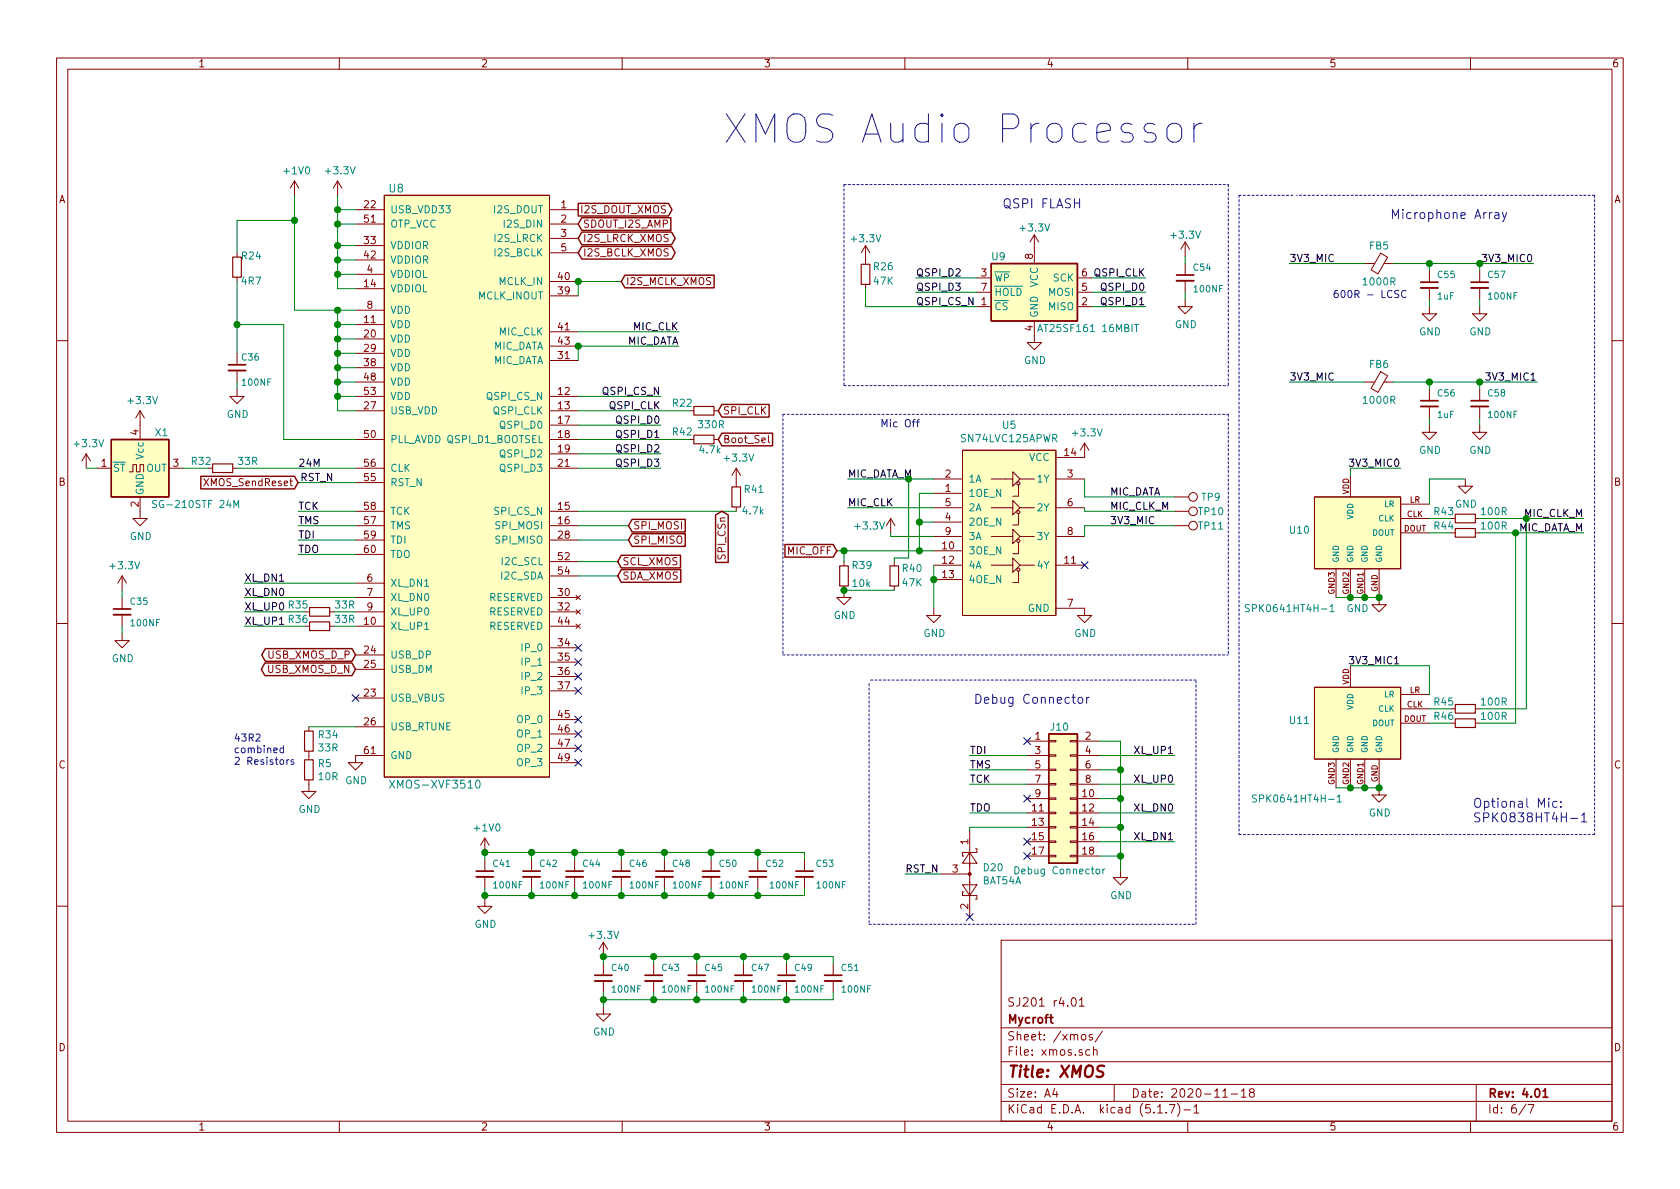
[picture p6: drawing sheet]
<svg xmlns="http://www.w3.org/2000/svg" width="297mm" height="210mm" viewBox="0 0 297 210" stroke-linecap="round" stroke-linejoin="round" font-family="sans-serif">
<defs><g id="words">
<text font-size="7" fill="#0000c2" x="127.6" y="25.4">XMOS Audio Processor</text>
<text font-size="2.8" fill="#840000" x="178" y="190.5">Title: XMOS</text>
<g font-size="2.2" fill="#0000c2">
<text x="177.2" y="36.8">QSPI FLASH</text>
<text x="245.7" y="38.7">Microphone Array</text>
<text x="172.1" y="124.5">Debug Connector</text>
<text x="260.3" y="142.8">Optional Mic:</text>
<text x="260.3" y="145.4">SPK0838HT4H-1</text>
</g>
<g font-size="2.1" fill="#840000">
<text x="178" y="178">SJ201 r4.01</text>
<text x="178" y="184">Sheet: /xmos/</text>
<text x="178" y="181">Mycroft</text>
<text x="178" y="186.7">File: xmos.sch</text>
<text x="178" y="196.9">KiCad E.D.A. kicad (5.1.7)-1</text>
<text x="178" y="194.1">Size: A4</text>
<text x="200" y="194.1">Date: 2020-11-18</text>
<text x="263" y="194.1">Rev: 4.01</text>
<text x="263" y="196.9">Id: 6/7</text>
</g>
<g font-size="1.9" fill="#008484">
<text x="68.8" y="34">U8</text>
<text x="69.7" y="139.4">XMOS-XVF3510</text>
</g>
<g font-size="1.8" fill="#840000">
<text x="35" y="11.9">1</text>
<text x="85" y="11.9">2</text>
<text x="135" y="11.9">3</text>
<text x="185" y="11.9">4</text>
<text x="235" y="11.9">5</text>
<text x="285" y="11.9">6</text>
<text x="10.4" y="35.9">A</text>
<text x="285.4" y="35.9">A</text>
<text x="64.4" y="36.8">22</text>
<text x="64.4" y="39.4">51</text>
<text x="99.2" y="36.8">1</text>
<text x="99.2" y="39.4">2</text>
<text x="99.2" y="41.9">3</text>
<text x="102.5" y="37.7">I2S_DOUT_XMOS</text>
<text x="103" y="40.3">SDOUT_I2S_AMP</text>
<text x="64.4" y="43.2">33</text>
<text x="64.4" y="45.7">42</text>
<text x="99.2" y="44.4">5</text>
<text x="103" y="42.8">I2S_LRCK_XMOS</text>
<text x="103" y="45.3">I2S_BCLK_XMOS</text>
<text x="182.6" y="45.8" transform="rotate(-90 182.6 45.8)">8</text>
<text x="64.4" y="50.8">14</text>
<text x="64.9" y="48.3">4</text>
<text x="98.7" y="52.1">39</text>
<text x="98.7" y="49.5">40</text>
<text x="110.6" y="50.4">I2S_MCLK_XMOS</text>
<text x="173.5" y="54">1</text>
<text x="173.5" y="48.9">3</text>
<text x="173.5" y="51.4">7</text>
<text x="191.3" y="54">2</text>
<text x="191.3" y="51.4">5</text>
<text x="191.3" y="48.9">6</text>
<text x="64.4" y="57.1">11</text>
<text x="64.4" y="59.7">20</text>
<text x="64.9" y="54.6">8</text>
<text x="98.7" y="58.4">41</text>
<text x="182.6" y="58.5" transform="rotate(-90 182.6 58.5)">4</text>
<text x="64.4" y="62.2">29</text>
<text x="64.4" y="64.8">38</text>
<text x="98.7" y="63.5">31</text>
<text x="98.7" y="61">43</text>
<text x="64.4" y="67.3">48</text>
<text x="64.4" y="69.8">53</text>
<text x="98.7" y="69.8">12</text>
<text x="24.5" y="76.9" transform="rotate(-90 24.5 76.9)">4</text>
<text x="64.4" y="72.4">27</text>
<text x="64.4" y="77.5">50</text>
<text x="98.7" y="72.4">13</text>
<text x="98.7" y="74.9">17</text>
<text x="98.7" y="77.5">18</text>
<text x="127.8" y="73.3">SPI_CLK</text>
<text x="17.9" y="82.5">1</text>
<text x="30.6" y="82.5">3</text>
<text x="64.4" y="82.5">56</text>
<text x="98.7" y="80">19</text>
<text x="98.7" y="82.5">21</text>
<text x="127.8" y="78.4">Boot_Sel</text>
<text x="188.3" y="80.6">14</text>
<text x="10.4" y="85.9">B</text>
<text x="24.5" y="89.6" transform="rotate(-90 24.5 89.6)">2</text>
<text x="36.6" y="86">XMOS_SendReset</text>
<text x="64.4" y="85.1">55</text>
<text x="167.2" y="87">1</text>
<text x="167.2" y="84.4">2</text>
<text x="167.2" y="89.5">5</text>
<text x="188.7" y="84.4">3</text>
<text x="188.7" y="89.5">6</text>
<text x="285.4" y="85.9">B</text>
<text x="64.4" y="92.7">57</text>
<text x="64.4" y="90.2">58</text>
<text x="64.4" y="95.2">59</text>
<text x="98.7" y="90.2">15</text>
<text x="98.7" y="92.7">16</text>
<text x="98.7" y="95.2">28</text>
<text x="111.9" y="93.6">SPI_MOSI</text>
<text x="167.2" y="92.1">4</text>
<text x="167.2" y="94.6">9</text>
<text x="188.7" y="94.6">8</text>
<text x="64.4" y="97.8">60</text>
<text x="98.7" y="99.1">52</text>
<text x="98.7" y="101.6">54</text>
<text x="110" y="99.9">SCL_XMOS</text>
<text x="111.9" y="96.1">SPI_MISO</text>
<text x="128.3" y="98.7" transform="rotate(-90 128.3 98.7)">SPI_CSn</text>
<text x="139.2" y="98">MIC_OFF</text>
<text x="166.7" y="97.1">10</text>
<text x="166.7" y="99.7">12</text>
<text x="188.3" y="99.7">11</text>
<text x="64.9" y="102.9">6</text>
<text x="64.9" y="105.4">7</text>
<text x="64.9" y="107.9">9</text>
<text x="98.7" y="105.4">30</text>
<text x="98.7" y="107.9">32</text>
<text x="110" y="102.5">SDA_XMOS</text>
<text x="166.7" y="102.2">13</text>
<text x="188.7" y="107.3">7</text>
<text x="64.4" y="110.5">10</text>
<text x="98.7" y="110.5">44</text>
<text x="47.3" y="119">USB_XMOS_D_N</text>
<text x="47.4" y="116.5">USB_XMOS_D_P</text>
<text x="64.4" y="115.6">24</text>
<text x="64.4" y="118.1">25</text>
<text x="98.7" y="114.3">34</text>
<text x="98.7" y="116.8">35</text>
<text x="98.7" y="119.4">36</text>
<text x="64.4" y="123.2">23</text>
<text x="98.7" y="121.9">37</text>
<text x="64.4" y="128.3">26</text>
<text x="98.7" y="127">45</text>
<text x="98.7" y="129.5">46</text>
<text x="183" y="130.8">1</text>
<text x="191.9" y="130.8">2</text>
<text x="10.4" y="135.9">C</text>
<text x="64.4" y="133.3">61</text>
<text x="98.7" y="132.1">47</text>
<text x="98.7" y="134.6">49</text>
<text x="183" y="133.3">3</text>
<text x="183" y="135.9">5</text>
<text x="191.9" y="133.3">4</text>
<text x="191.9" y="135.9">6</text>
<text x="285.4" y="135.9">C</text>
<text x="182.5" y="143.5">11</text>
<text x="183" y="138.4">7</text>
<text x="183" y="141">9</text>
<text x="191.4" y="141">10</text>
<text x="191.4" y="143.5">12</text>
<text x="191.9" y="138.4">8</text>
<text x="171.2" y="149.3" transform="rotate(-90 171.2 149.3)">1</text>
<text x="182.5" y="146">13</text>
<text x="182.5" y="148.6">15</text>
<text x="191.4" y="146">14</text>
<text x="191.4" y="148.6">16</text>
<text x="168.4" y="154.3">3</text>
<text x="182.5" y="151.1">17</text>
<text x="191.4" y="151.1">18</text>
<text x="171.2" y="160.8" transform="rotate(-90 171.2 160.8)">2</text>
<text x="10.4" y="185.9">D</text>
<text x="285.4" y="185.9">D</text>
<text x="35" y="199.9">1</text>
<text x="85" y="199.9">2</text>
<text x="135" y="199.9">3</text>
<text x="185" y="199.9">4</text>
<text x="235" y="199.9">5</text>
<text x="285" y="199.9">6</text>
</g>
<g font-size="1.8" fill="#008484">
<text x="50.4" y="30.8">+1V0</text>
<text x="57.7" y="30.8">+3.3V</text>
<text x="69" y="37.7">USB_VDD33</text>
<text x="69" y="40.3">OTP_VCC</text>
<text x="87.5" y="37.7">I2S_DOUT</text>
<text x="89.5" y="40.3">I2S_DIN</text>
<text x="180.5" y="40.9">+3.3V</text>
<text x="42.8" y="45.9">R24</text>
<text x="69" y="44.1">VDDIOR</text>
<text x="69" y="46.6">VDDIOR</text>
<text x="87.6" y="42.8">I2S_LRCK</text>
<text x="87.6" y="45.3">I2S_BCLK</text>
<text x="150.7" y="42.8">+3.3V</text>
<text x="154.6" y="47.8">R26</text>
<text x="175.4" y="46">U9</text>
<text x="207.2" y="42.2">+3.3V</text>
<text x="242.2" y="44.1">FB5</text>
<text x="42.8" y="50.3">4R7</text>
<text x="69" y="51.7">VDDIOL</text>
<text x="69" y="49.1">VDDIOL</text>
<text x="84.6" y="53">MCLK_INOUT</text>
<text x="88.3" y="50.4">MCLK_IN</text>
<text x="154.6" y="50.3">47K</text>
<text x="175.8" y="49.8">WP</text>
<text x="175.8" y="52.3">HOLD</text>
<text x="183.5" y="50.8" transform="rotate(-90 183.5 50.8)">VCC</text>
<text x="185.5" y="52.3">MOSI</text>
<text x="186.3" y="49.8">SCK</text>
<text x="241.2" y="50.5">1000R</text>
<text x="69" y="58">VDD</text>
<text x="69" y="55.5">VDD</text>
<text x="88.3" y="59.3">MIC_CLK</text>
<text x="175.8" y="54.9">CS</text>
<text x="183.5" y="56.3" transform="rotate(-90 183.5 56.3)">GND</text>
<text x="184.3" y="58.7">AT25SF161 16MBIT</text>
<text x="185.5" y="54.9">MISO</text>
<text x="207.7" y="58">GND</text>
<text x="250.9" y="59.3">GND</text>
<text x="259.8" y="59.3">GND</text>
<text x="69" y="60.6">VDD</text>
<text x="69" y="63.1">VDD</text>
<text x="69" y="65.7">VDD</text>
<text x="87" y="64.4">MIC_DATA</text>
<text x="87" y="61.8">MIC_DATA</text>
<text x="181.1" y="64.4">GND</text>
<text x="242.2" y="65.1">FB6</text>
<text x="22.8" y="71.5">+3.3V</text>
<text x="69" y="68.2">VDD</text>
<text x="69" y="70.7">VDD</text>
<text x="86.2" y="70.7">QSPI_CS_N</text>
<text x="119" y="71.9">R22</text>
<text x="241.2" y="71.4">1000R</text>
<text x="27.5" y="77.1">X1</text>
<text x="40.1" y="73.9">GND</text>
<text x="69" y="73.3">USB_VDD</text>
<text x="87.3" y="73.3">QSPI_CLK</text>
<text x="88.7" y="75.8">QSPI_D0</text>
<text x="119" y="77">R42</text>
<text x="123.6" y="75.7">330R</text>
<text x="177.3" y="75.8">U5</text>
<text x="189.8" y="77.2">+3.3V</text>
<text x="13.3" y="79.1">+3.3V</text>
<text x="19.9" y="83.4">ST</text>
<text x="25.4" y="81.1" transform="rotate(-90 25.4 81.1)">Vcc</text>
<text x="25.9" y="83.4">OUT</text>
<text x="33.9" y="82.2">R32</text>
<text x="42.2" y="82.2">33R</text>
<text x="69" y="78.4">PLL_AVDD QSPI_D1_BOOTSEL</text>
<text x="69" y="83.4">CLK</text>
<text x="88.7" y="80.9">QSPI_D2</text>
<text x="88.7" y="83.4">QSPI_D3</text>
<text x="123.8" y="80.2">4.7k</text>
<text x="128.2" y="81.6">+3.3V</text>
<text x="170.1" y="78.2">SN74LVC125APWR</text>
<text x="181.9" y="81.5">VCC</text>
<text x="250.9" y="80.3">GND</text>
<text x="259.8" y="80.3">GND</text>
<text x="25.4" y="87.6" transform="rotate(-90 25.4 87.6)">GND</text>
<text x="27.9" y="89.8">SG-210STF 24M</text>
<text x="69" y="86">RST_N</text>
<text x="131.7" y="87.2">R41</text>
<text x="171.2" y="87.9">1OE_N</text>
<text x="171.2" y="85.3">1A</text>
<text x="183.5" y="85.3">1Y</text>
<text x="212.5" y="88.6">TP9</text>
<text x="257.3" y="89.8">GND</text>
<text x="22.9" y="95.5">GND</text>
<text x="69" y="93.6">TMS</text>
<text x="69" y="91.1">TCK</text>
<text x="87.6" y="91.1">SPI_CS_N</text>
<text x="87.8" y="93.6">SPI_MOSI</text>
<text x="131.4" y="91">4.7k</text>
<text x="151.3" y="93.6">+3.3V</text>
<text x="171.2" y="93">2OE_N</text>
<text x="171.2" y="90.4">2A</text>
<text x="171.2" y="95.5">3A</text>
<text x="183.5" y="90.4">2Y</text>
<text x="183.5" y="95.5">3Y</text>
<text x="212" y="91.1">TP10</text>
<text x="212" y="93.6">TP11</text>
<text x="228.1" y="94.4">U10</text>
<text x="253.6" y="93.6">R44</text>
<text x="253.6" y="91.1">R43</text>
<text x="262" y="93.6">100R</text>
<text x="262" y="91.1">100R</text>
<text x="19.6" y="100.7">+3.3V</text>
<text x="69" y="96.1">TDI</text>
<text x="69" y="98.7">TDO</text>
<text x="87.8" y="96.1">SPI_MISO</text>
<text x="88.9" y="99.9">I2C_SCL</text>
<text x="150.8" y="100.6">R39</text>
<text x="159.6" y="101.1">R40</text>
<text x="171.2" y="98">3OE_N</text>
<text x="171.2" y="100.6">4A</text>
<text x="183.5" y="100.6">4Y</text>
<text x="59.3" y="107.6">33R</text>
<text x="69" y="103.8">XL_DN1</text>
<text x="69" y="106.3">XL_DN0</text>
<text x="86.4" y="106.3">RESERVED</text>
<text x="88.7" y="102.5">I2C_SDA</text>
<text x="150.8" y="103.8">10k</text>
<text x="159.6" y="103.7">47K</text>
<text x="171.2" y="103.1">4OE_N</text>
<text x="59.3" y="110.2">33R</text>
<text x="69" y="111.4">XL_UP1</text>
<text x="69" y="108.8">XL_UP0</text>
<text x="86.4" y="108.8">RESERVED</text>
<text x="86.4" y="111.4">RESERVED</text>
<text x="147.4" y="109.5">GND</text>
<text x="163.3" y="112.6">GND</text>
<text x="181.7" y="108.2">GND</text>
<text x="189.9" y="112.6">GND</text>
<text x="221.2" y="108.2">SPK0641HT4H-1</text>
<text x="238.1" y="108.2">GND</text>
<text x="19.8" y="117.1">GND</text>
<text x="69" y="116.5">USB_DP</text>
<text x="69" y="119">USB_DM</text>
<text x="92.5" y="115.2">IP_0</text>
<text x="92.5" y="117.7">IP_1</text>
<text x="69" y="124.1">USB_VBUS</text>
<text x="92.5" y="120.3">IP_2</text>
<text x="92.5" y="122.8">IP_3</text>
<text x="253.6" y="124.8">R45</text>
<text x="262" y="124.8">100R</text>
<text x="56.4" y="130.6">R34</text>
<text x="69" y="129.2">USB_RTUNE</text>
<text x="91.6" y="127.9">OP_0</text>
<text x="91.6" y="130.4">OP_1</text>
<text x="185.9" y="129.2">J10</text>
<text x="228.1" y="128">U11</text>
<text x="253.6" y="127.3">R46</text>
<text x="262" y="127.3">100R</text>
<text x="56.3" y="135.7">R5</text>
<text x="56.4" y="132.9">33R</text>
<text x="56.4" y="138">10R</text>
<text x="69" y="134.2">GND</text>
<text x="91.6" y="133">OP_2</text>
<text x="91.6" y="135.5">OP_3</text>
<text x="52.8" y="143.8">GND</text>
<text x="61" y="138.7">GND</text>
<text x="222.4" y="141.9">SPK0641HT4H-1</text>
<text x="84" y="147">+1V0</text>
<text x="242" y="144.4">GND</text>
<text x="174" y="154.1">D20</text>
<text x="179.9" y="154.6">Debug Connector</text>
<text x="173.7" y="156.4">BAT54A</text>
<text x="196.3" y="159">GND</text>
<text x="83.9" y="164.1">GND</text>
<text x="104.3" y="166">+3.3V</text>
<text x="104.9" y="183.1">GND</text>
</g>
<g font-size="1.8">
<text x="228" y="46.3">3V3_MIC</text>
<text x="262.6" y="46.3">3V3_MIC0</text>
<text x="161.9" y="48.9">QSPI_D2</text>
<text x="161.9" y="51.4">QSPI_D3</text>
<text x="161.9" y="54">QSPI_CS_N</text>
<text x="193.5" y="48.9">QSPI_CLK</text>
<text x="194.9" y="51.4">QSPI_D0</text>
<text x="194.9" y="54">QSPI_D1</text>
<text x="112" y="58.4">MIC_CLK</text>
<text x="110.7" y="61">MIC_DATA</text>
<text x="106.7" y="69.8">QSPI_CS_N</text>
<text x="228" y="67.3">3V3_MIC</text>
<text x="263.2" y="67.3">3V3_MIC1</text>
<text x="107.8" y="72.4">QSPI_CLK</text>
<text x="109.2" y="74.9">QSPI_D0</text>
<text x="109.2" y="77.5">QSPI_D1</text>
<text x="52.7" y="82.5">24M</text>
<text x="109.2" y="80">QSPI_D2</text>
<text x="109.2" y="82.5">QSPI_D3</text>
<text x="239.1" y="82.5">3V3_MIC0</text>
<text x="53.1" y="85.1">RST_N</text>
<text x="149.9" y="89.5">MIC_CLK</text>
<text x="196.2" y="87.6">MIC_DATA</text>
<text x="52.7" y="95.2">TDI</text>
<text x="52.7" y="92.7">TMS</text>
<text x="52.7" y="90.2">TCK</text>
<text x="196.2" y="90.2">MIC_CLK_M</text>
<text x="196.2" y="92.7">3V3_MIC</text>
<text x="268.2" y="94">MIC_DATA_M</text>
<text x="52.7" y="97.8">TDO</text>
<text x="43.2" y="107.9">XL_UP0 R35</text>
<text x="43.2" y="105.4">XL_DN0</text>
<text x="43.2" y="102.9">XL_DN1</text>
<text x="43.2" y="110.5">XL_UP1 R36</text>
<text x="239.1" y="117.5">3V3_MIC1</text>
<text x="171.4" y="135.9">TMS</text>
<text x="171.4" y="133.3">TDI</text>
<text x="200.8" y="133.3">XL_UP1</text>
<text x="171.4" y="143.5">TDO</text>
<text x="171.4" y="138.4">TCK</text>
<text x="200.7" y="143.5">XL_DN0</text>
<text x="200.8" y="138.4">XL_UP0</text>
<text x="200.7" y="148.6">XL_DN1</text>
<text x="160" y="154.3">RST_N</text>
</g>
<g font-size="1.8" fill="#0000c2">
<text x="235.6" y="52.7">600R - LCSC</text>
<text x="155.6" y="75.6">Mic Off</text>
<text x="41.3" y="131.1">43R2</text>
<text x="41.3" y="133.2">combined</text>
<text x="41.3" y="135.2">2 Resistors</text>
</g>
<g font-size="1.8" fill="#008400">
<text x="149.9" y="84.4">MIC_DATA_M</text>
<text x="269.5" y="91.4">MIC_CLK_M</text>
</g>
<g font-size="1.6" fill="#008484">
<text x="211.1" y="47.9">C54</text>
<text x="211.2" y="51.7">100NF</text>
<text x="254.2" y="53">1uF</text>
<text x="254.3" y="49.1">C55</text>
<text x="263.2" y="49.1">C57</text>
<text x="263.3" y="53">100NF</text>
<text x="42.8" y="63.7">C36</text>
<text x="43" y="68.2">100NF</text>
<text x="254.3" y="70.1">C56</text>
<text x="263.2" y="70.1">C58</text>
<text x="254.2" y="73.9">1uF</text>
<text x="263.3" y="73.9">100NF</text>
<text x="23.1" y="106.9">C35</text>
<text x="23.3" y="110.7">100NF</text>
<text x="87.3" y="153.3">C41</text>
<text x="95.5" y="153.3">C42</text>
<text x="103.1" y="153.3">C44</text>
<text x="111.4" y="153.3">C46</text>
<text x="119" y="153.3">C48</text>
<text x="127.3" y="153.3">C50</text>
<text x="135.5" y="153.3">C52</text>
<text x="144.4" y="153.3">C53</text>
<text x="87.4" y="157.1">100NF</text>
<text x="95.7" y="157.1">100NF</text>
<text x="103.3" y="157.1">100NF</text>
<text x="111.5" y="157.1">100NF</text>
<text x="119.2" y="157.1">100NF</text>
<text x="127.4" y="157.1">100NF</text>
<text x="136.3" y="157.1">100NF</text>
<text x="144.6" y="157.1">100NF</text>
<text x="108.2" y="171.7">C40</text>
<text x="117.1" y="171.7">C43</text>
<text x="124.7" y="171.7">C45</text>
<text x="133" y="171.7">C47</text>
<text x="140.6" y="171.7">C49</text>
<text x="148.9" y="171.7">C51</text>
<text x="108.4" y="175.5">100NF</text>
<text x="117.2" y="175.5">100NF</text>
<text x="124.9" y="175.5">100NF</text>
<text x="133.1" y="175.5">100NF</text>
<text x="140.7" y="175.5">100NF</text>
<text x="149" y="175.5">100NF</text>
</g>
<g font-size="1.4" fill="#840000">
<text x="238.5" y="87.5" transform="rotate(-90 238.5 87.5)">VDD</text>
<text x="249.3" y="88.9">LR</text>
<text x="248.2" y="94">DOUT</text>
<text x="248.7" y="91.4">CLK</text>
<text x="236" y="105.1" transform="rotate(-90 236 105.1)">GND3</text>
<text x="238.5" y="105.1" transform="rotate(-90 238.5 105.1)">GND2</text>
<text x="241" y="105.1" transform="rotate(-90 241 105.1)">GND1</text>
<text x="243.6" y="104.7" transform="rotate(-90 243.6 104.7)">GND</text>
<text x="238.5" y="121.1" transform="rotate(-90 238.5 121.1)">VDD</text>
<text x="248.7" y="125.1">CLK</text>
<text x="249.3" y="122.5">LR</text>
<text x="248.2" y="127.6">DOUT</text>
<text x="236" y="138.7" transform="rotate(-90 236 138.7)">GND3</text>
<text x="238.5" y="138.7" transform="rotate(-90 238.5 138.7)">GND2</text>
<text x="241" y="138.7" transform="rotate(-90 241 138.7)">GND1</text>
<text x="243.6" y="138.3" transform="rotate(-90 243.6 138.3)">GND</text>
</g>
<g font-size="1.4" fill="#008484">
<text x="244.8" y="89.7">LR</text>
<text x="239.3" y="91.9" transform="rotate(-90 239.3 91.9)">VDD</text>
<text x="242.6" y="94.7">DOUT</text>
<text x="243.7" y="92.2">CLK</text>
<text x="236.7" y="99.6" transform="rotate(-90 236.7 99.6)">GND</text>
<text x="239.3" y="99.6" transform="rotate(-90 239.3 99.6)">GND</text>
<text x="241.8" y="99.6" transform="rotate(-90 241.8 99.6)">GND</text>
<text x="244.3" y="99.6" transform="rotate(-90 244.3 99.6)">GND</text>
<text x="239.3" y="125.5" transform="rotate(-90 239.3 125.5)">VDD</text>
<text x="243.7" y="125.9">CLK</text>
<text x="244.8" y="123.3">LR</text>
<text x="242.6" y="128.4">DOUT</text>
<text x="236.7" y="133.2" transform="rotate(-90 236.7 133.2)">GND</text>
<text x="239.3" y="133.2" transform="rotate(-90 239.3 133.2)">GND</text>
<text x="241.8" y="133.2" transform="rotate(-90 241.8 133.2)">GND</text>
<text x="244.3" y="133.2" transform="rotate(-90 244.3 133.2)">GND</text>
</g>
</g></defs>
<g fill="none" stroke="#840000" stroke-width=".18">
<path d="M10 10.3h277v189.9h-277zM12 12.2h273v186.1h-273zM60 10.3v1.9M110 10.3v1.9M160 10.3v1.9M210 10.3v1.9M260 10.3v1.9M52.1 32l-.8 1.3M52.1 32v2.5M52.1 32l.7 1.3M59.7 32l-.8 1.3M59.7 32v2.5"/>
<path d="M59.7 32l.8 1.3M62.9 37.1h5M62.9 39.6h5M67.9 34.5h29.3v102.9h-29.3zM97.2 37.1h5M97.2 39.6h5M41.9 44.7v.8M41.9 49v.8M62.9 57.4h5M62.9 51h5M62.9 59.9h5M62.9 43.4h5"/>
<path d="M62.9 48.5h5M62.9 46h5M62.9 54.9h5M97.2 42.2h5M97.2 52.3h5M97.2 49.8h5M97.2 58.7h5M97.2 44.7h5M153 43.4l-.7 1.3M153 43.4v3.3M153 50.3v.7M153 43.4l.8 1.3"/>
<path d="M172.7 54.2h2.6M172.7 49.1h2.6M172.7 51.7h2.6M182.9 56.8v3.8h1.2l-1.2 1.2-1.3-1.2h1.3M182.9 41.5v5.1M182.9 41.5l-.8 1.3M182.9 41.5l.7 1.3M190.5 54.2h2.5M190.5 49.1h2.5M190.5 51.7h2.5M209.5 53v1.2h1.3l-1.3 1.3-1.2-1.3h1.2M209.5 42.8v2.5"/>
<path d="M209.5 46.6v2M209.5 49.7v2M209.5 42.8l-.7 1.3M209.5 42.8l.8 1.3M241.3 46.6h1.8M244.1 44.8l1.2 .7-1.7 2.9-1.2-.7zM244.7 46.6h1.7M252.7 54.2v1.3h1.3l-1.3 1.3-1.2-1.3h1.2M252.7 47.9v2M252.7 50.9v2.1M261.6 54.2v1.3h1.3l-1.3 1.3-1.3-1.3h1.3M261.6 47.9v2"/>
<path d="M261.6 50.9v2.1M10 60.2h2M24.8 72.6l-.8 1.3M24.8 72.6v5.1M24.8 72.6l.7 1.3M41.9 68.8v1.3h1.3l-1.3 1.3-1.3-1.3h1.3M41.9 62.5v2M41.9 65.5v2.1M62.9 67.6h5M62.9 70.1h5M62.9 72.6h5M62.9 77.7h5"/>
<path d="M62.9 62.5h5M62.9 65h5M97.2 70.1h5M97.2 72.6h5M97.2 75.2h5M97.2 77.7h5M97.2 63.7h5M97.2 61.2h5M121.9 72.6h.8M121.9 77.7h.8M126.2 72.6h.8M126.2 77.7h.8"/>
<path d="M135.9 77v1.1l.2 .2M170.2 79.6h16.5v29.2h-16.5zM191.8 78.4v2.5h-5.1M191.8 78.4l-.8 1.2M191.8 78.4l.7 1.2M241.3 67.6h1.8M244.1 65.7l1.2 .7-1.7 3-1.2-.7zM244.7 67.6h1.7M252.7 75.2v1.2h1.3l-1.3 1.3-1.2-1.3h1.2M252.7 68.8v2.1M252.7 71.9v2M261.6 75.2v1.2h1.3l-1.3 1.3-1.3-1.3h1.3"/>
<path d="M261.6 68.8v2.1M261.6 71.9v2M285 60.2h2M15.2 80.3l-.7 1.2M15.2 80.3v2.5M15.2 80.3l.8 1.2M17.1 82.8h2.6M22.9 83.4h.6v-1.2h.6v1.2h.7v-1.2h.6v1.2M24.8 87.9v3.8h1.2l-1.2 1.3-1.3-1.3h1.3M29.8 82.8h2.6M41.1 82.8h.8M62.9 82.8h5"/>
<path d="M62.9 90.4h5M62.9 93h5M62.9 95.5h5M62.9 85.3h5M62.9 98h5M97.2 82.8h5M97.2 90.4h5M97.2 93h5M97.2 80.3h5M97.2 95.5h5M97.2 99.3h5M130.2 82.8v3.3"/>
<path d="M130.2 89.7v.7M130.2 82.8l-.8 1.3M130.2 82.8l.7 1.3M149.2 99.3v.8M157.5 91.7l-.8 1.3M157.5 91.7v2.5M157.5 91.7l.7 1.3M158.1 99.3v.8M165.1 84.7h5.1M165.1 99.9h5.1M165.1 94.9h5.1M165.1 89.8h5.1"/>
<path d="M165.1 87.2h5.1M165.1 97.4h5.1M165.1 92.3h5.1M175.3 84.7h3.8v-1.3l1.2 1.3-1.2 1.3v-1.3M175.3 99.9h3.8v-1.2l1.2 1.2-1.2 1.3v-1.3M175.3 94.9h3.8v-1.3l1.2 1.3-1.2 1.2v-1.2M175.3 89.8h3.8v-1.3l1.2 1.3-1.2 1.3v-1.3M180.1 85.7v2.1h-1M180.1 95.9v2h-1M180.1 90.8v2h-1M180.3 84.7h2.6M180.3 99.9h2.6"/>
<path d="M180.3 94.9h2.6M180.3 89.8h2.6M186.7 84.7h5.1M186.7 99.9h5.1M186.7 94.9h5.1M186.7 89.8h5.1M207.6 90.4h2.6M207.6 93h2.6M207.6 87.9h2.6M232.4 87.9h15.2v12.7h-15.2zM238.8 84.1v3.8M247.6 94.2h5.1"/>
<path d="M247.6 91.7h5.1M247.6 89.1h5.1M259.1 84.7v1.3h1.2l-1.2 1.2-1.3-1.2h1.3M260.9 94.2h.7M260.9 91.7h.7M10 110.3h2M21.6 112v1.3h1.3l-1.3 1.2-1.3-1.2h1.3M21.6 101.8l-.8 1.3M21.6 101.8v2.6M21.6 105.7v2M21.6 108.7v2M21.6 101.8l.8 1.3"/>
<path d="M58.3 108.2h.8M58.3 110.7h.8M62.9 108.2h5M62.9 110.7h5M62.9 115.8h5M62.9 118.4h5M62.9 105.7h5M62.9 103.1h5M97.2 108.2h5M97.2 110.7h5M97.2 105.7h5M97.2 114.5h5"/>
<path d="M97.2 117.1h5M97.2 119.6h5M97.2 101.8h5M101.9 105.3l.7 .7M101.9 107.8l.7 .8M101.9 110.4l.7 .7M102.6 105.3l-.7 .7M102.6 107.8l-.7 .8M102.6 110.4l-.7 .7M149.2 103.6v2.1h1.3l-1.3 1.2-1.2-1.2h1.2M158.1 103.6v.8M165.1 107.6v1.2h1.3l-1.3 1.3-1.3-1.3h1.3"/>
<path d="M165.1 102.5h5.1M180.1 101v2h-1M186.7 107.6h5.1v1.2h1.2l-1.2 1.3-1.3-1.3h1.3M236.2 100.6v5.1M238.8 100.6v5.1M238.8 117.7v3.8M241.3 100.6v5.1M243.8 100.6v6.3h1.3l-1.3 1.3-1.2-1.3h1.2M285 110.3h2M54.6 137.9v2h1.3l-1.3 1.3-1.3-1.3h1.3M54.6 128.5v.8M54.6 132.8v1.6"/>
<path d="M62.9 123.4h5M62.9 128.5h5M67.9 133.6h-5v1.3h1.2l-1.2 1.2-1.3-1.2h1.3M97.2 122.2h5M97.2 127.2h5M97.2 129.8h5M97.2 132.3h5M97.2 134.9h5M181.6 131.1h3.8M181.6 133.6h3.8M181.6 136.1h3.8M181.6 138.7h3.8"/>
<path d="M185.4 138.6h1.3v.2h-1.3zM185.4 136h1.3v.3h-1.3zM185.4 133.5h1.3v.2h-1.3zM185.4 130.9h1.3v.3h-1.3zM189.2 138.6h1.3v.2h-1.3zM189.2 136h1.3v.3h-1.3zM189.2 133.5h1.3v.2h-1.3zM189.2 130.9h1.3v.3h-1.3zM190.5 131.1h3.8M190.5 133.6h3.8M190.5 136.1h3.8M190.5 138.7h3.8"/>
<path d="M232.4 121.5h15.2v12.7h-15.2zM236.2 134.2v5.1M238.8 134.2v5.1M241.3 134.2v5.1M243.8 134.2v6.4h1.3l-1.3 1.3-1.2-1.3h1.2M247.6 125.3h5.1M247.6 127.9h5.1M247.6 122.8h5.1M260.9 125.3h.7M260.9 127.9h.7M85.7 159v1.3h1.3l-1.3 1.2-1.2-1.2h1.2M85.7 148.2v2.5"/>
<path d="M85.7 152v2M85.7 155.1v2M85.7 148.2l-.7 1.3M85.7 148.2l.8 1.3M94 152v2M94 155.1v2M101.6 152v2M101.6 155.1v2M109.9 152v2M109.9 155.1v2M117.5 152v2M117.5 155.1v2"/>
<path d="M125.7 152v2M125.7 155.1v2M134 152v2M134 155.1v2M142.2 152v2M142.2 155.1v2M166.4 154.6h5M170.2 156.5h2.5l-1.3 1.9zM170.4 157.7h-.2v.7h2.5v.6h-.2M171.4 150.7l1.3 1.9h-2.5zM171.4 146.9v15.3M172.5 150.1h.2v.6h-2.5v.7h.2"/>
<path d="M181.6 141.2h3.8M181.6 143.8h3.8M181.6 146.3h3.8M181.6 148.8h3.8M181.6 151.4h3.8M185.4 146.2h1.3v.2h-1.3zM185.4 148.7h1.3v.3h-1.3zM185.4 151.3h1.3v.2h-1.3zM185.4 143.6h1.3v.3h-1.3zM185.4 141.1h1.3v.2h-1.3zM189.2 146.2h1.3v.2h-1.3zM189.2 148.7h1.3v.3h-1.3z"/>
<path d="M189.2 151.3h1.3v.2h-1.3zM189.2 143.6h1.3v.3h-1.3zM189.2 141.1h1.3v.2h-1.3zM190.5 141.2h3.8M190.5 143.8h3.8M190.5 146.3h3.8M190.5 148.8h3.8M190.5 151.4h3.8M198.1 153.9v1.3h1.3l-1.3 1.3-1.3-1.3h1.3M10 160.2h2M106.7 178v1.3h1.2l-1.2 1.3-1.3-1.3h1.3M106.7 166.6l-.8 1.3"/>
<path d="M106.7 166.6v2.6M106.7 170.4v2.1M106.7 173.5v2M106.7 166.6l.7 1.3M115.6 170.4v2.1M115.6 173.5v2M123.2 170.4v2.1M123.2 173.5v2M131.4 170.4v2.1M131.4 173.5v2M139.1 170.4v2.1M139.1 173.5v2"/>
<path d="M147.3 170.4v2.1M147.3 173.5v2M177 166.3h108v32h-108zM189.6 176.6l.2-.2a.81 .81 0 0 1 .6 .6 .81 .81 0 0 1-.3 .8l-.2 .1a.79 .79 0 0 1-.3-1.3zM190.8 176.9l.5-.5v1.5M190.8 177.9h.9M285 160.2h2M60 198.3v1.9M110 198.3v1.9M160 198.3v1.9M177 194.8h108M177 191.8h108"/>
<path d="M177 187.8h108M177 181.8h108M186.5 192.5l-.4 1h1M186.8 193v1M191.3 183.1l.2-.2 .4 .2v.7l-.2 .1-.4-.1zM192.7 185.7l-.4-.1-.3 .3v.6l.3 .1 .4-.1M193.1 183l-.3-.1-.2 .2v.3l.5 .1v.3h-.5M193.3 185.7l.2-.1 .4 .1 .1 .9M193.3 185.1v1.5M194.9 182.3l-1.3 2M197 191.8v3M204.7 196.8h.8"/>
<path d="M206.2 196.7v.1M206.8 195.3h.9l-.6 1.5M208.2 195.1a1.71 1.71 0 0 1 0 2.3M209.3 196.3h1.2M210 198.3v1.9M211.1 195.8l.4-.5v1.5M211.1 196.8h.9M216.2 194h.8M217.7 193.5h1.1M219.5 193l.4-.5v1.5M219.5 194h.8M221.2 193.2l-.3-.3 .1-.2 .2-.2 .4 .1 .2 .2-.1 .2-.6 .2a.48 .48 0 0 0-.1 .7l.2 .1 .5-.1a.48 .48 0 0 0-.1-.7h-.1"/>
<path d="M260 198.3v1.9M261 191.8v6.5M269.8 195.2l-1.2 2M270.2 195.3h1l-.6 1.5"/>
<circle cx="180.1" cy="85.5" r=".28"/>
<circle cx="180.1" cy="90.6" r=".28"/>
<circle cx="180.1" cy="95.7" r=".28"/>
<circle cx="210.9" cy="93" r=".76"/>
<circle cx="210.9" cy="90.4" r=".76"/>
<circle cx="210.9" cy="87.9" r=".76"/>
<circle cx="180.1" cy="100.7" r=".28"/>
</g>
<g fill="none" stroke="#840000" stroke-width=".3">
<path d="M208 48.6h3.1M251.2 49.9h3.1M260.1 49.9h3M40.4 64.5h3M251.2 70.9h3.1M260.1 70.9h3M20.1 107.7h3M84.2 154h3M92.5 154h3M100.1 154h3M108.3 154h3.1M116 154h3"/>
<path d="M124.2 154h3.1M132.5 154h3M140.7 154h3.1M105.2 172.5h3M114 172.5h3.1M121.7 172.5h3M129.9 172.5h3.1M137.5 172.5h3.1M145.8 172.5h3M272.8 193l.4-.5v1.5M272.8 194h.9"/>
</g>
<path d="M195.2 188.5l-.7-.1-.3 .2a.46 .46 0 0 0 .2 .8 .65 .65 0 0 1 .7 .5l-.2 .4a.87 .87 0 0 1-1 0" fill="none" stroke="#840000" stroke-width=".41"/>
<g fill="none" stroke="#840000" stroke-width=".2">
<path d="M41.1 45.5h1.6v3.5h-1.6zM152.3 46.7h1.5v3.6h-1.5zM122.7 71.9h3.5v1.5h-3.5zM122.7 77h3.5v1.5h-3.5zM37.6 82h3.5v1.6h-3.5zM129.4 86.1h1.5v3.6h-1.5zM257.3 93.5h3.6v1.5h-3.6zM257.3 90.9h3.6v1.6h-3.6zM54.7 107.4h3.6v1.6h-3.6zM54.7 110h3.6v1.5h-3.6zM148.5 100.1h1.5v3.5h-1.5zM157.4 100.1h1.5v3.5h-1.5z"/>
<path d="M53.8 129.3h1.6v3.5h-1.6zM53.8 134.4h1.6v3.5h-1.6zM257.3 124.6h3.6v1.5h-3.6zM257.3 127.1h3.6v1.5h-3.6z"/>
</g>
<g fill="none" stroke="#840000" stroke-width=".33">
<path d="M208 49.7h3.1M251.2 50.9h3.1M260.1 50.9h3M40.4 65.5h3M251.2 71.9h3.1M260.1 71.9h3M20.1 108.7h3M84.2 155.1h3M92.5 155.1h3M100.1 155.1h3M108.3 155.1h3.1M116 155.1h3"/>
<path d="M124.2 155.1h3.1M132.5 155.1h3M140.7 155.1h3.1M105.2 173.5h3M114 173.5h3.1M121.7 173.5h3M129.9 173.5h3.1M137.5 173.5h3.1M145.8 173.5h3"/>
</g>
<g fill="#ffffc2" stroke="#ffffc2" stroke-width=".18">
<path d="M19.7 77.7h10.1v10.2h-10.1z"/>
<path d="M185.4 129.8h5.1v22.8h-5.1z"/>
<path d="M170.2 79.6h16.5v29.2h-16.5z"/>
<path d="M232.4 87.9h15.2v12.7h-15.2z"/>
<path d="M67.9 34.5h29.3v102.9h-29.3z"/>
<path d="M175.3 46.6h15.2v10.2h-15.2z"/>
<path d="M232.4 121.5h15.2v12.7h-15.2z"/>
</g>
<g fill="none" stroke="#840000" stroke-width=".25">
<path d="M102.2 36h16l.6 1.1-.6 1.1h-16zM102.9 38.5h15.7v2.2h-15.7l-.7-1.1zM102.9 41h15.8l.7 1.2-.7 1.1h-15.8l-.7-1.1zM102.9 43.6h15.8l.7 1.1-.7 1.1h-15.8l-.7-1.1zM110.5 48.7h15.8v2.2h-15.8l-.6-1.1zM175.3 46.6h15.2v10.2h-15.2zM19.7 77.7h10.1v10.2h-10.1zM127.6 71.5h8.4v2.3h-8.4l-.6-1.2zM127.6 76.6h9v2.2h-9l-.6-1.1zM35.5 84.2h16.6l.6 1.1-.6 1.2h-16.6zM109.9 98.2h10.4v2.2h-10.4l-.7-1.1zM111.8 91.8h9.4v2.3h-9.4l-.7-1.1z"/>
<path d="M111.8 94.4h9.4v2.2h-9.4l-.7-1.1zM126.5 91.1l1.1-.7 1.2 .7v8.4h-2.3zM138.8 96.3h8.5l.7 1.1-.7 1.1h-8.5zM46.8 117.2h15.4l.7 1.2-.7 1.1h-15.4l-.6-1.1zM46.9 114.7h15.3l.7 1.1-.7 1.1h-15.3l-.6-1.1zM109.9 100.7h10.5v2.3h-10.5l-.7-1.2zM185.4 129.8h5.1v22.8h-5.1z"/>
</g>
<g fill="none" stroke="#008484" stroke-width=".18">
<path d="M183.5 58.6l.4-1.2 .4 1.2M183.6 58.3h.6M200.6 57.4h.7M27.7 88.6l-.5-.1-.3 .2 .2 .3 .5 .3v.3l-.2 .2-.5-.1M41.4 89.8v-1.3l.4 .9 .4-.9v1.3M220.9 107l-.5-.1-.2 .1v.4l.6 .2 .1 .3-.3 .3-.4-.1M235.2 107.3l.3-.4v1.3M235.2 108.2h.7M68.9 138l.9 1.4M69.8 138l-.9 1.4M84.3 138h.1a.79 .79 0 0 1 .5 .6 .79 .79 0 0 1-.3 .8 .75 .75 0 0 1-.6-.6 .75 .75 0 0 1 .3-.8zM193.9 153.7h.3l.2 .1-.1 .7h-.3l-.2-.2z"/>
<path d="M195 153.7v.8M195.4 153.7l-.4 .2M222.2 140.6h-.5l-.2 .1v.3l.5 .3 .2 .3-.3 .2h-.5M236.4 140.9l.4-.3v1.2M236.4 141.8h.8"/>
</g>
<circle cx="171.4" cy="154.6" r=".25" fill="#840000" stroke="#840000" stroke-width=".18"/>
<g fill="none" stroke="#0000c2" stroke-width=".18" stroke-dasharray=".4 .4">
<path d="M149.2 32.6v35.6M149.2 32.6h68M217.2 32.6v35.6M219.1 34.5v113.1M228.6 34.5h-9.5M281.9 34.5h-52.7M281.9 34.5v113.1M138.4 73.3v42.5M138.4 73.3h78.8M149.2 68.2h68M217.2 73.3v42.5M138.4 115.8h78.8"/>
<path d="M153.7 120.9v42.5M211.5 120.3h-57.8M219.1 147.6h62.8M153.7 163.4h57.8M211.5 163.4v-43.1"/>
</g>
<g fill="none" stroke="#008400" stroke-width=".18">
<path d="M52.1 39h-10.2v5.7M52.1 34.5v20.4h10.8M59.7 39.6h3.2M59.7 34.5v16.5h3.2M59.7 37.1h3.2M41.9 49.8v12.7M41.9 57.4h8.3v20.3h12.7M59.7 59.9h3.2M59.7 57.4h3.2M59.7 54.9v17.7h3.2M59.7 43.4h3.2M59.7 48.5h3.2"/>
<path d="M59.7 46h3.2M102.2 58.7h17.8M109.9 49.8h-7.7v2.5M153 51v3.2h19.7M161.9 49.1h10.8M161.9 51.7h10.8M193 49.1h9.6M193 51.7h9.6M193 54.2h9.6M209.5 45.3v1.3M209.5 51.7v1.3M228 46.6h13.3"/>
<path d="M246.4 46.6h24.7M252.7 46.6v1.3M252.7 53v1.2M261.6 46.6v1.3M261.6 53v1.2M41.9 67.6v1.2M59.7 70.1h3.2M59.7 62.5h3.2M59.7 65h3.2M59.7 67.6h3.2M102.2 70.1h14.6M102.2 77.7h19.7"/>
<path d="M102.2 72.6h19.7M102.2 75.2h14.6M120 61.2h-17.8v2.5M228 67.6h13.3M246.4 67.6h25.4M252.7 67.6v1.2M252.7 73.9v1.3M261.6 67.6v1.2M261.6 73.9v1.3M15.2 82.8h1.9M32.4 82.8h4.4M41.9 82.8h21"/>
<path d="M52.7 85.3h10.2M52.7 93h10.2M52.7 90.4h10.2M52.7 95.5h10.2M52.7 98h10.2M102.2 82.8h14.6M102.2 93h8.9M102.2 90.4h28M102.2 95.5h8.9M102.2 99.3h7M102.2 80.3h14.6M148 97.4h17.1"/>
<path d="M149.2 97.4v1.9M149.9 89.8h15.2M149.9 84.7h15.2M157.5 94.2v.7h7.6M160.7 84.7v14h-2.6v.6M162.6 92.3h2.5M165.1 87.2h-2.5v10.2M165.1 99.9v7.7M191.8 89.8v.6h15.8M191.8 84.7v3.2h15.8M207.6 93h-15.8v1.9M247.6 82.8h-8.8v1.3"/>
<path d="M252.7 94.2h3.8M252.7 91.7h3.8M259.1 84.7h-6.4v4.4M261.6 94.2h18.4M261.6 91.7h18.4M268 94.2v33.7h-6.4M269.9 91.7v33.6h-8.3M21.6 104.4v1.3M21.6 110.7v1.3M43.2 103.1h19.7M43.2 105.7h19.7M43.2 110.7h10.8"/>
<path d="M43.2 108.2h10.8M59.1 110.7h3.8M59.1 108.2h3.8M102.2 101.8h7M149.2 104.4h8.9M236.2 105.7h7.6M238.8 117.7h13.9v5.1M54.6 128.5h8.3M171.4 136.1h10.2M171.4 138.7h10.2M171.4 133.6h10.2M194.3 131.1h3.8v22.8"/>
<path d="M194.3 136.1h3.8M194.3 138.7h13.3M194.3 133.6h13.3M236.2 139.3h7.6M252.7 127.9h3.8M252.7 125.3h3.8M85.7 152v-1.3h56.5v1.3M85.7 157.1v1.9M94 150.7v1.3M94 157.1v1.3M101.6 150.7v1.3M101.6 157.1v1.3"/>
<path d="M109.9 150.7v1.3M109.9 157.1v1.3M117.5 150.7v1.3M117.5 157.1v1.3M125.7 150.7v1.3M125.7 157.1v1.3M134 150.7v1.3M134 157.1v1.3M142.2 157.1v1.3h-56.5M160 154.6h6.4M171.4 143.8h10.2M181.6 146.3h-10.2v.6"/>
<path d="M194.3 151.4h3.8M194.3 146.3h3.8M194.3 141.2h3.8M194.3 148.8h13.3M194.3 143.8h13.3M106.7 170.4v-1.2h40.6v1.2M106.7 175.5v2.5M115.6 169.2v1.2M115.6 175.5v1.3M123.2 169.2v1.2M123.2 175.5v1.3M131.4 169.2v1.2"/>
<path d="M131.4 175.5v1.3M139.1 169.2v1.2M139.1 175.5v1.3M147.3 175.5v1.3h-40.6"/>
</g>
<g fill="none" stroke="#0000c2" stroke-width=".18">
<path d="M204.2 22l-.5-.2h-.7l-.5 .2-.2 .5 .2 .7 .5 .3h.7l.5 .2 .2 .5-.2 .7-.5 .2h-1l-.4-.2M206.8 22a1.36 1.36 0 0 1 2.1 .8v1.4a1.36 1.36 0 0 1-1.3 1 1.36 1.36 0 0 1-1.3-1v-1.4zM211.1 21.8v3.3M212.5 21.8a1.27 1.27 0 0 0-1.4 1M264.3 37.7h.6l.1 1M265 38h-.5a.31 .31 0 0 0-.2 .3 .31 .31 0 0 0 .2 .4l.5-.1M265.6 37.6l.4 1.1M266.4 37.6l-.5 1.4-.3 .2M247.3 51.4h-.5l-.2 .2 .1 .3 .6 .2v.4l-.2 .1h-.5M248.6 51.5a.6 .6 0 0 0-.9 .4 .6 .6 0 0 0 .7 .7l.2-.1M162.1 74.6h.5M162.6 74.2l-.4 .2v1.1"/>
<path d="M50.1 132.3h-.4l-.2 .2 .1 .6h.5M50.1 131.8v1.3M50.7 134.3v.9M51.1 134.3l-.3 .1-.1 .2M51.9 134.4l-.3-.1-.2 .2 .1 .2 .4 .1v.3h-.5M190.7 123.5l.2-.2 .5 .2v.6l-.1 .2-.4 .1-.2-.2zM192.1 123.3v1.1M192.6 123.3l-.3 .1-.2 .2M275.3 141.8l-.5-.1-.3 .3v.5l.2 .2h.6M276 142.6v.2M276 141.8v.1M277.7 144.7h1.2"/>
<path d="M279.6 144.2l.5-.5v1.6M279.6 145.3h.9"/>
</g>
<g fill="#008400" stroke="#008400" stroke-width=".25">
<circle cx="238.8" cy="105.7" r=".51"/>
<circle cx="241.3" cy="105.7" r=".51"/>
<circle cx="117.5" cy="158.4" r=".51"/>
<circle cx="268" cy="94.2" r=".51"/>
<circle cx="261.6" cy="46.6" r=".51"/>
<circle cx="252.7" cy="46.6" r=".51"/>
<circle cx="198.1" cy="136.1" r=".51"/>
<circle cx="198.1" cy="141.2" r=".51"/>
<circle cx="238.8" cy="139.3" r=".51"/>
<circle cx="198.1" cy="146.3" r=".51"/>
<circle cx="198.1" cy="151.4" r=".51"/>
<circle cx="102.2" cy="61.2" r=".51"/>
<circle cx="102.2" cy="49.8" r=".51"/>
<circle cx="52.1" cy="39" r=".51"/>
<circle cx="59.7" cy="70.1" r=".51"/>
<circle cx="59.7" cy="67.6" r=".51"/>
<circle cx="59.7" cy="65" r=".51"/>
<circle cx="59.7" cy="62.5" r=".51"/>
<circle cx="59.7" cy="59.9" r=".51"/>
<circle cx="59.7" cy="57.4" r=".51"/>
<circle cx="59.7" cy="54.9" r=".51"/>
<circle cx="59.7" cy="37.1" r=".51"/>
<circle cx="59.7" cy="39.6" r=".51"/>
<circle cx="59.7" cy="43.4" r=".51"/>
<circle cx="59.7" cy="46" r=".51"/>
<circle cx="59.7" cy="48.5" r=".51"/>
<circle cx="115.6" cy="169.2" r=".51"/>
<circle cx="139.1" cy="176.8" r=".51"/>
<circle cx="109.9" cy="150.7" r=".51"/>
<circle cx="131.4" cy="176.8" r=".51"/>
<circle cx="123.2" cy="176.8" r=".51"/>
<circle cx="101.6" cy="150.7" r=".51"/>
<circle cx="115.6" cy="176.8" r=".51"/>
<circle cx="106.7" cy="176.8" r=".51"/>
<circle cx="94" cy="150.7" r=".51"/>
<circle cx="106.7" cy="169.2" r=".51"/>
<circle cx="85.7" cy="150.7" r=".51"/>
<circle cx="243.8" cy="139.3" r=".51"/>
<circle cx="85.7" cy="158.4" r=".51"/>
<circle cx="123.2" cy="169.2" r=".51"/>
<circle cx="131.4" cy="169.2" r=".51"/>
<circle cx="94" cy="158.4" r=".51"/>
<circle cx="139.1" cy="169.2" r=".51"/>
<circle cx="134" cy="158.4" r=".51"/>
<circle cx="125.7" cy="158.4" r=".51"/>
<circle cx="101.6" cy="158.4" r=".51"/>
<circle cx="109.9" cy="158.4" r=".51"/>
<circle cx="162.6" cy="92.3" r=".51"/>
<circle cx="243.8" cy="105.7" r=".51"/>
<circle cx="162.6" cy="97.4" r=".51"/>
<circle cx="134" cy="150.7" r=".51"/>
<circle cx="149.2" cy="104.4" r=".51"/>
<circle cx="149.2" cy="97.4" r=".51"/>
<circle cx="241.3" cy="139.3" r=".51"/>
<circle cx="125.7" cy="150.7" r=".51"/>
<circle cx="165.1" cy="102.5" r=".51"/>
<circle cx="117.5" cy="150.7" r=".51"/>
<circle cx="261.6" cy="67.6" r=".51"/>
<circle cx="41.9" cy="57.4" r=".51"/>
<circle cx="252.7" cy="67.6" r=".51"/>
</g>
<g fill="none" stroke="#000084" stroke-width=".18">
<path d="M191.2 99.3l1.2 1.3M192.4 99.3l-1.2 1.3M101.6 113.9l1.2 1.3M101.6 116.5l1.2 1.2M101.6 119l1.2 1.2M102.8 113.9l-1.2 1.3M102.8 116.5l-1.2 1.2M102.8 119l-1.2 1.2M62.3 122.8l1.2 1.2M63.5 122.8l-1.2 1.2M101.6 131.7l1.2 1.2M101.6 134.3l1.2 1.2"/>
<path d="M101.6 121.6l1.2 1.2M101.6 129.2l1.2 1.2M101.6 126.6l1.2 1.3M102.8 131.7l-1.2 1.2M102.8 134.3l-1.2 1.2M102.8 121.6l-1.2 1.2M102.8 129.2l-1.2 1.2M102.8 126.6l-1.2 1.3M181 130.4l1.2 1.3M182.2 130.4l-1.2 1.3M181 150.8l1.2 1.2M181 148.2l1.2 1.2"/>
<path d="M181 140.6l1.2 1.2M182.2 150.8l-1.2 1.2M182.2 148.2l-1.2 1.2M182.2 140.6l-1.2 1.2M170.8 161.6l1.3 1.2M172.1 161.6l-1.3 1.2"/>
</g>
<use href="#words"/>
</svg>
